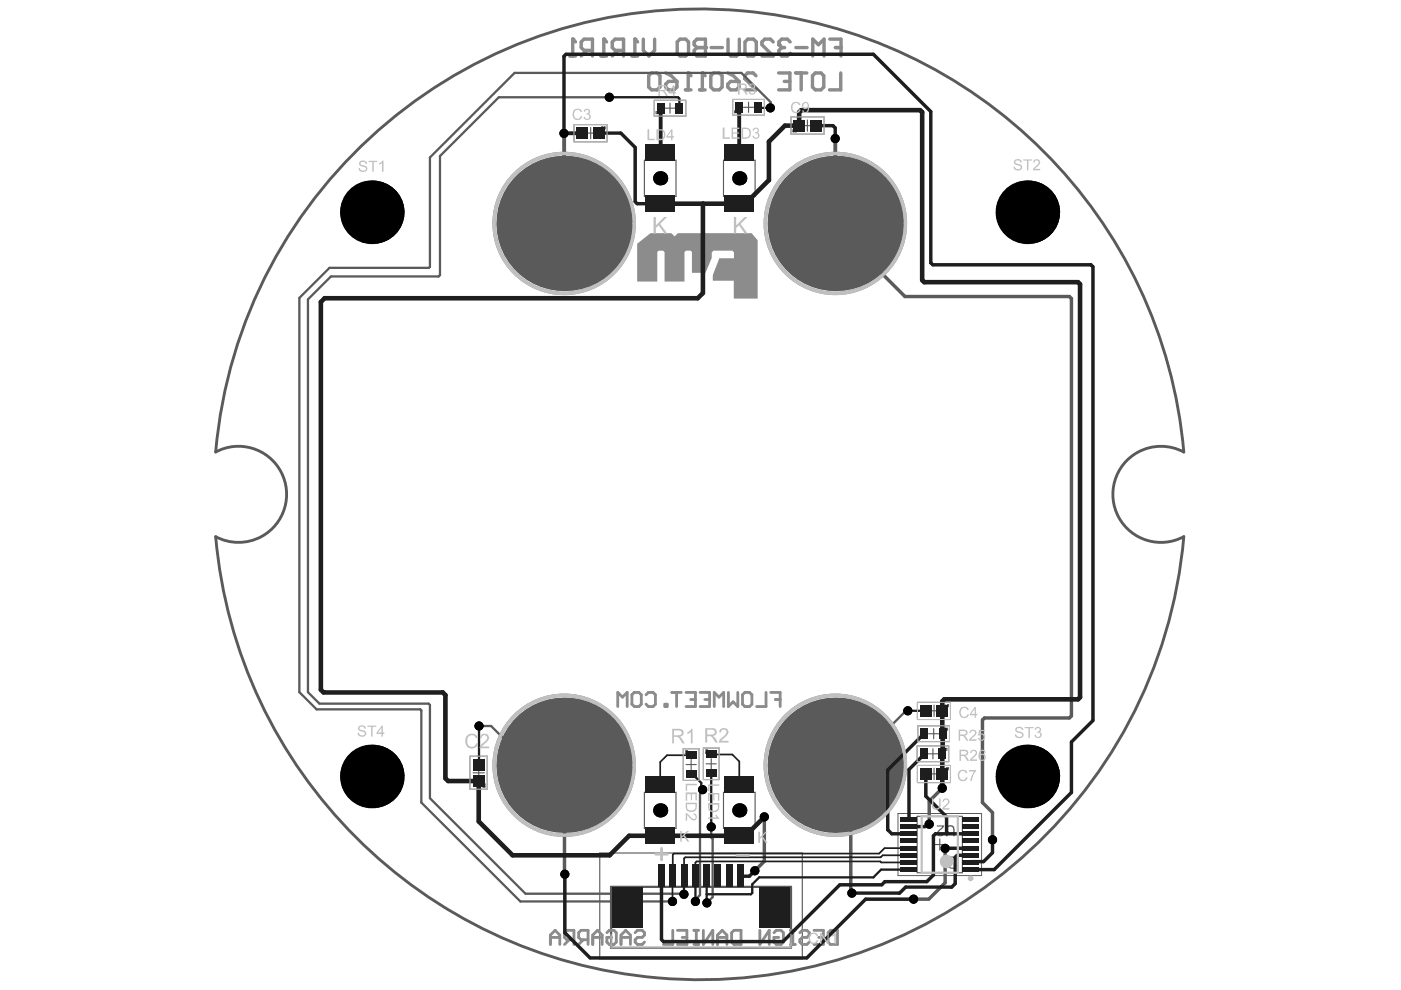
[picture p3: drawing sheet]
<svg xmlns="http://www.w3.org/2000/svg" width="297mm" height="210mm" viewBox="0 0 297 210" stroke-linecap="round" stroke-linejoin="round" font-family="sans-serif">
<path d="M136.6 34h6.7v7.6h-6.7zM153.4 34h6.7v7.6h-6.7zM136.6 168h6.7v7.6h-6.7zM153.4 168h6.7v7.6h-6.7zM198.1 179.1h2.3M199.3 177.9v2.4M127.2 180.9h42.9v22.5h-42.9z" fill="none" stroke="#5a5a5a" stroke-width=".24"/>
<path d="M190.4 172.5h17.7v13.1h-17.7z" fill="none" stroke="#5a5a5a" stroke-width=".21"/>
<path d="M129.6 188h38.1v13h-38.1z" fill="none" stroke="#5a5a5a" stroke-width=".48"/>
<g fill="#5a5a5a">
<path d="M200.8 175.2l.3-.2a.9 .9 0 0 1 1 .1 .9 .9 0 0 1 .3 .9v1.3h-.3v-1.3a.62 .62 0 0 0-.6-.8 .62 .62 0 0 0-.6 .8v1.3h-.3v-1.8z"/>
<path d="M198.6 175h1.6l-.2 .6-.5 .4a.65 .65 0 0 0-.3 1.1 .48 .48 0 0 0 .6-.5l.4 .1a.76 .76 0 0 1-1.2 .6 .76 .76 0 0 1 .1-1.3l.7-.8h-1.2z"/>
</g>
<g fill="none" stroke="#5a5a5a" stroke-width=".24">
<path d="M124 28.2h2.4M125.2 27v2.4M141 22.9h2.1M142.1 21.9v2.1M157.6 22.8h2.2M158.7 21.7v2.1M170 26.6h2.4M171.2 25.4v2.4M196.7 159.8h2.2M196.8 150.7h2.4M196.9 155.6h2.1M197.8 158.7v2.2"/>
<path d="M198 154.5v2.1M198 149.5v2.4M100.3 163.9h2.4M101.5 162.7v2.4M145.5 162.1h2.1M146.5 161v2.2M149.7 162h2.2M150.8 160.9v2.1M194.5 173.1h9.5v11.9h-9.5zM196.8 164.1h2.4M198 162.9v2.4"/>
<circle cx="78.9" cy="45" r="6.7"/>
<circle cx="217.9" cy="45" r="6.7"/>
<circle cx="78.9" cy="164.6" r="6.7"/>
<circle cx="217.9" cy="164.6" r="6.7"/>
<circle cx="201.9" cy="182.9" r="1.2"/>
</g>
<path d="M77.2 30.4a103 103 0 0 1 107.5-21.9 103 103 0 0 1 66.3 87.3 10.2 10.2 0 0 0-15 9 10.2 10.2 0 0 0 15 9 103 103 0 0 1-102.6 93.9 103 103 0 0 1-102.7-93.9 10.2 10.2 0 0 0 15.1-9 10.2 10.2 0 0 0-15.1-9 102.5 102.5 0 0 1 31.5-65.4z" fill="none" stroke="#5a5a5a" stroke-width=".61"/>
<g fill="none" stroke="#5a5a5a" stroke-width=".21">
<path d="M121.7 26.4h7v3.7h-7zM127.5 27.2h.1M127.5 27.2l.1 .2 .2-.1M127.6 27.1l-.1 .1M127.6 27.1h.1M127.8 27l-.2-.1v.2M128 27h.3v.3h-.3M138.7 21.3h6.7v3.3h-6.7zM139.1 24h.2l.1-.2-.3-.1v.5M139.3 24l.1 .2M139.9 23.9h-.3l.2-.2v.5M155.3 21.1h6.8v3.3h-6.8z"/>
<path d="M155.7 23.8h.3l.1-.2-.4-.1v.5M155.9 23.8l.2 .2M156.2 23.6l.3-.1v.2M156.4 23.7h.1M156.5 23.7v.3l-.3-.1M156.5 23.7h.1M167.7 24.8h7v3.6h-7zM168.4 27.6h-.3l.1 .4 .2-.1M168.9 27.7h-.2v-.2l.2 .1v.3h-.3M144.9 158.8h3.3v6.7h-3.3zM145.3 159.2h.5v.2l-.2 .1-.1-.3M145.3 159.6v.2"/>
<path d="M145.3 159.7h.5M145.5 159.3l-.2 .2M145.7 159.6l.1 .1M145.8 159.7h.1M149.1 158.6h3.4v6.7h-3.4zM149.6 159h.5l-.1 .3-.3-.1v-.2M149.7 159.2l-.1 .1M150 159.5v.3l-.4-.3v.3M194.4 158.1h6.8v3.4h-6.8zM194.5 148.9h7v3.7h-7zM194.6 153.9h6.7v3.3h-6.7zM199.5 158.7l.2-.1 .1 .2h-.2z"/>
<path d="M199.8 158.8l-.3 .3M200 154.4h-.4l.1 .3 .3-.1v.2h-.4M200 158.6h.3l-.3 .3v.2l.3-.1M200.1 154.3h.3l-.3 .4 .1 .1 .2-.1M200.4 149.4v.4l.2-.2h-.3M200.4 158.6l.2 .2M200.6 154.3l.2 .2M200.8 158.6v.5l-.4-.1 .1-.2h.3M200.8 149.4h.3v.4h-.3M200.9 154.3v.5l-.3-.1 .1-.2h.2M99.6 160.3h3.7v7h-3.7zM102.4 166.6v.3h.4v-.3"/>
<path d="M102.8 166.1v.4l-.3-.4-.1 .1v.3M194.5 162.3h7v3.6h-7zM200.6 162.7l-.3 .4 .3 .1M200.8 162.8h.3v.3h-.3"/>
</g>
<g fill="#8c8c8c">
<path d="M135.1 51.7l2.8-2.3h4.4l.7 .7 .7-.7h15.7l1.2 1.5v12.4h-5v-3.8h-4.5v-1.2l1.4-3.5h3.1v-1.3l-.3-.4h-4l-.4 .4v1.3l-1.3 3h-2.9v-4.4l-.3-.3h-1l-.3 .3v6.3h-4.2v-6.3l-.3-.3h-1l-.2 .3v6.3h-4.3z"/>
<path d="M113.3 42.5h1.7v3.2a3.3 3.3 0 0 0 2.3 3.6l.9 .2h4.1l-1.3-.9v-1.7l3.6 3.4v.2l-3.6 3.3v-1.7l1.3-.9h-4.1a4.9 4.9 0 0 1-4.9-5.5z"/>
<path d="M172.2 158.4l5.1-4.5 4.9 4.4a1.62 1.62 0 0 1 .7 2.2 1.62 1.62 0 0 1-2.1 .8l-2-1.7v8.5a1.52 1.52 0 0 1-1.6 1.4 1.52 1.52 0 0 1-1.5-1.5v-8.4l-1.5 1.4a1.63 1.63 0 0 1-2.3-.3 1.63 1.63 0 0 1 .3-2.3z"/>
<path d="M118.3 154.4a1.53 1.53 0 0 1 1.6-.4 1.53 1.53 0 0 1 1 1.2v8.6l1.7-1.4a1.6 1.6 0 0 1 2.3 .3 1.6 1.6 0 0 1-.5 2.3l-4.9 4.4-5.2-4.5a1.6 1.6 0 0 1-.3-2.3 1.6 1.6 0 0 1 2.4-.2l1.5 1.4v-8.4z"/>
</g>
<g fill="none" stroke="#8c8c8c" stroke-width=".6">
<path d="M131 149.8v-3l1 1 1-1v3M134 147.3l.5-.5h1l.5 .5v2l-.5 .5h-1l-.5-.5zM137 147.3l.5-.5h1l.5 .5v2l-.5 .5h-1l-.5-.5M141 149.3h.5v.5h-.5zM142.5 146.8h2M143.5 146.8v3M145.4 146.8h2v3h-2M146.4 148.3h1M148.4 146.8h2v3h-2M149.4 148.3h1M151.4 149.8v-3l1 1 1-1v3M154.4 146.8v3l1-1 1 1v-3"/>
<path d="M157.9 146.8h1l.5 .5v2l-.5 .5h-1l-.5-.5v-2zM162.4 146.8v3h-2M163.4 146.8h2v3M164.4 148.3h1M116.7 198.8h2M120.7 199.2l-1 1M121.7 199.2h-1.5l-.5-.4v-1l.5-.5h1.5v2.9M123.7 199.2l-1 1M124.7 199.2h-1.5l-.5-.4v-1l.5-.5h1.5v2.9M125.7 198.8h2M128.7 197.8l.5-.5h1l.5 .5v1.9l-.5 .5h-1l-.5-.5v-.9h1M131.7 198.8h2"/>
<path d="M134.7 197.8l.5-.5h1l.5 .5v.5l-.5 .5h-1l-.5 .4v.5l.5 .5h1l.5-.5M142.6 197.3v2.9h-2M143.6 197.3h2v2.9h-2M144.6 198.8h1M147.1 197.3h1M147.6 197.3v2.9M149.1 197.3v2.9l2-2.9v2.9M152.1 198.8h2M155.1 197.8l.5-.5h1.5v2.9h-1.5l-.5-.5zM161.1 197.3v2.9l2-2.9v2.9M164.1 197.8l.5-.5h1l.5 .5v1.9l-.5 .5h-1l-.5-.5v-.9h1M167.6 197.3h1"/>
<path d="M168.1 197.3v2.9M169.6 197.8l.5-.5h1l.5 .5v.5l-.5 .5h-1l-.5 .4v.5l.5 .5h1l.5-.5M172.6 197.3h2v2.9h-2M173.6 198.8h1M175.6 197.8l.5-.5h1.5v2.9h-1.5l-.5-.5zM116.7 200.2v-1.9l1-1 1 1v1.9M125.7 200.2v-1.9l1-1 1 1v1.9M131.7 200.2v-1.9l1-1 1 1v1.9M147.1 200.2h1M152.1 200.2v-1.9l1-1 1 1v1.9M167.6 200.2h1"/>
</g>
<path d="M167.5 8.9l-.6-.6h-1.2l-.6 .6v.6M168.7 10.1h2.4M172.3 11.9v-3.6l1.2 1.2 1.2-1.2v3.6M175.9 8.3h2.4v3.6M177.1 10.1h1.2" fill="none" stroke="#8c8c8c" stroke-width=".72"/>
<circle cx="165.1" cy="9.5" r=".36" fill="#8c8c8c"/>
<path d="M149.6 8.3v3.6h-1.8l-.6-.6v-.6l.6-.6h1.8M150.8 10.1h2.4M154.4 8.3v3l.6 .6h1.2l.6-.6v-3M158 8.9l.6-.6h1.1l.6 .6v2.4l-.6 .6h-1.1l-.6-.6zM163.9 8.9l-.6-.6h-1.2l-.6 .6v.6l2.4 2.4h-2.4M165.1 9.5l.6 .6M165.7 10.1h.6M165.7 10.1l-.6 .6v.6l.6 .6h1.2l.6-.6" fill="none" stroke="#8c8c8c" stroke-width=".72"/>
<circle cx="149.6" cy="10.1" r=".36" fill="#8c8c8c"/>
<path d="M134 11.9h1.2M134.6 8.3v3.6M136.4 8.3v2.4l1.2 1.2 1.2-1.2v-2.4M143.6 8.9l.6-.6h1.2l.6 .6v2.4l-.6 .6h-1.2l-.6-.6zM149.6 8.3h-1.8l-.6 .6v.6l.6 .6h1.8" fill="none" stroke="#8c8c8c" stroke-width=".72"/>
<circle cx="134.6" cy="8.3" r=".36" fill="#8c8c8c"/>
<path d="M127.4 11.9h1.2M128 8.3v3.6M131 10.7l-1.2 1.2M132.2 10.7h-1.8l-.6-.6v-1.2l.6-.6h1.8v3.6M134.6 8.3l.6 .6" fill="none" stroke="#8c8c8c" stroke-width=".72"/>
<circle cx="128" cy="8.3" r=".36" fill="#8c8c8c"/>
<path d="M120.8 11.9h1.2M121.4 8.3v3.6M124.4 10.7l-1.2 1.2M125.6 10.7h-1.8l-.6-.6v-1.2l.6-.6h1.8v3.6M128 8.3l.6 .6" fill="none" stroke="#8c8c8c" stroke-width=".72"/>
<circle cx="121.4" cy="8.3" r=".36" fill="#8c8c8c"/>
<g fill="none" stroke="#8c8c8c" stroke-width=".72">
<path d="M121.4 8.3l.6 .6M148.3 19.1h1.2M148.9 15.5v3.6M150.7 16.1l.6-.6h1.2l.6 .6v2.4l-.6 .6h-1.2l-.6-.6zM154.3 17.9l.6-.6h1.8v1.2l-.6 .6h-1.2l-.6-.6zM154.3 15.5l1.2 .6 1.2 1.2M160.3 16.1l-.6-.6h-1.2l-.6 .6v.6l2.4 2.4h-2.4M165.1 15.5h2.4v3.6h-2.4M166.3 17.3h1.2M168.7 15.5h2.4M169.9 15.5v3.6M172.3 16.1l.6-.6h1.2l.6 .6v2.4l-.6 .6h-1.2l-.6-.6z"/>
<path d="M178.3 15.5v3.6h-2.4"/>
</g>
<circle cx="148.9" cy="15.5" r=".36" fill="#8c8c8c"/>
<path d="M145.3 19.1h1.2M145.9 15.5v3.6M148.9 15.5l.6 .6" fill="none" stroke="#8c8c8c" stroke-width=".72"/>
<circle cx="145.9" cy="15.5" r=".36" fill="#8c8c8c"/>
<path d="M137.5 16.1l.6-.6h1.2l.6 .6v2.4l-.6 .6h-1.2l-.6-.6zM141.1 15.5l1.2 .6 1.2 1.2M141.1 17.9l.6-.6h1.8v1.2l-.6 .6h-1.2l-.6-.6zM145.9 15.5l.6 .6" fill="none" stroke="#8c8c8c" stroke-width=".72"/>
<g fill="#8c8c8c">
<path d="M180 45.1h3.3v4.6h-3.4v-.5h2.8v-1.6h-2.6v-.6h2.6v-1.3h-2.7z"/>
<path d="M176.1 45.5a1.89 1.89 0 0 1 2.9 .5 1.47 1.47 0 0 1-1.6 1.6l-.5 .1a.74 .74 0 0 0-.7 .5 .74 .74 0 0 0 .2 .8 1.44 1.44 0 0 0 2.3-.8h.5a1.87 1.87 0 0 1-2.8 1.4 1.29 1.29 0 0 1-.8-1.5 1.29 1.29 0 0 1 1.4-1l.3-.1a.88 .88 0 0 0 1.1-.9v-.2a1.42 1.42 0 0 0-2 .2l-.1 .3h-.6z"/>
<path d="M171.2 45.7h.1a2.18 2.18 0 0 1 2.7-.3 2.18 2.18 0 0 1 .8 2.6l-.1 .4a2.04 2.04 0 0 1-2 1.4 2.04 2.04 0 0 1-1.9-1.5l.7-.2a1.43 1.43 0 0 0 1.7 1.1 1.43 1.43 0 0 0 1.1-1.7 1.61 1.61 0 0 0-2-1.9l-.3 .2-.5 .7-.6-.1z"/>
</g>
<g fill="none" stroke="#8c8c8c" stroke-width=".72">
<circle cx="119.6" cy="47.4" r="14.8"/>
<circle cx="177.1" cy="47.4" r="14.8"/>
<circle cx="119.6" cy="162.2" r="14.8"/>
<circle cx="177.1" cy="162.2" r="14.8"/>
</g>
<path d="M177.1 47.4v.7l14.8 14.8h34.8l.5 .4v88.5l-.5 .4h-18l-.4 .5v17.5l2.1 2.1v5.8M119.6 162.2l.2 23.2M162.1 173.2v9.4l-2.1 2M178.7 163.8l1.7 1.7v23.6l.2 .3M199.8 167.1l-2.8 2.8v4.8M200.4 179.9v7.3l-3.5 3.4h-3.2" fill="none" stroke="#5a5a5a" stroke-width=".73"/>
<path d="M129.2 20.6h-23.4l-12.5 12.5v25.2l-.3 .3h-22.8l-4.9 4.9v83.3l2.4 2.4h23.2l.3 .3v19.7l20.2 20.3h33.5l.1 .1M163.3 22.9l.1-1.2-6.2-6.2h-48.1l-17.9 17.9v23.2l-.3 .2h-21l-6.4 6.4v83.6l3.6 3.6h22l.2 .2v19.6l21 20.9h32.3M101.6 153.9h2.5l8.3 8.3h7.2M192.5 150.7h-.4l-13.1 13.1h-.3M149 167.4v.4l-.6 .6v21.4l-1 .9v.4M150.8 175.3v2.3l.3 .3v12.3l-1.2 1.2" fill="none" stroke="#5a5a5a" stroke-width=".49"/>
<path d="M119.6 28.3v19.1M177.1 29.4h.1M177.1 29.4v18" fill="none" stroke="#5a5a5a" stroke-width=".82"/>
<g fill="#000">
<circle cx="119.6" cy="28.3" r=".97"/>
<circle cx="129.2" cy="20.6" r=".97"/>
<circle cx="140" cy="37.8" r="1.5"/>
<circle cx="156.7" cy="37.8" r="1.5"/>
<circle cx="163.3" cy="22.9" r=".97"/>
<circle cx="177.1" cy="29.4" r=".97"/>
<circle cx="78.9" cy="45" r="6.7"/>
<circle cx="217.9" cy="45" r="6.7"/>
<circle cx="101.6" cy="153.9" r=".97"/>
<circle cx="192.5" cy="150.7" r=".97"/>
<circle cx="78.9" cy="164.6" r="6.7"/>
<circle cx="140" cy="171.8" r="1.5"/>
<circle cx="149" cy="167.4" r=".97"/>
<circle cx="150.8" cy="175.3" r=".97"/>
<circle cx="156.7" cy="171.8" r="1.5"/>
<circle cx="162.1" cy="173.2" r=".97"/>
<circle cx="197" cy="174.7" r=".97"/>
<circle cx="199.8" cy="167.1" r=".97"/>
<circle cx="200.4" cy="179.9" r=".97"/>
<circle cx="210.4" cy="178.1" r=".97"/>
<circle cx="217.9" cy="164.6" r="6.7"/>
<circle cx="119.8" cy="185.4" r=".97"/>
<circle cx="142.6" cy="191.1" r=".97"/>
<circle cx="145" cy="189.6" r=".97"/>
<circle cx="147.4" cy="191.1" r=".97"/>
<circle cx="149.9" cy="191.4" r=".97"/>
<circle cx="160" cy="184.6" r=".97"/>
<circle cx="180.6" cy="189.4" r=".97"/>
<circle cx="193.7" cy="190.6" r=".97"/>
</g>
<g fill="#5a5a5a">
<circle cx="119.6" cy="162.2" r="14.4"/>
<circle cx="177.1" cy="162.2" r="14.4"/>
<circle cx="177.1" cy="47.4" r="14.4"/>
<circle cx="119.6" cy="47.4" r="14.4"/>
</g>
<path d="M197.3 23.7l-12.1-12.2h-65.2l-.4 .4v16.4M227.2 157.3v10.7l-16.4 16.4h-5M205.4 176.8h-7.1l-.4 .4v8.3l-1.4 1.4h-8.9l-.7 .7h-8.8l-12.1 12M205.8 181.3h-2.9l-.4 .5v5.6l-.7 .7h-9.8l-1.3 1.3h-10.1" fill="none" stroke="#1e1e1e" stroke-width=".73"/>
<path d="M160.7 22.4l.4 .5h2.2M150.8 163.9v11.4M186.8 184.4l-1.6 1.6h-24.2l-1.5 1.5" fill="none" stroke="#1e1e1e" stroke-width=".49"/>
<path d="M199.8 159.8v7.3M140 177.2h18.1" fill="none" stroke="#1e1e1e" stroke-width=".97"/>
<circle cx="140" cy="177.2" r=".49" fill="#1e1e1e"/>
<path d="M129.2 20.6h14.6M146.5 164.1h.3l1.9 1.9v1.1l.3 .3" fill="none" stroke="#1e1e1e" stroke-width=".49"/>
<path d="M169.4 26.6v-2.8l.5-.4h25.2l.4 .4v35.6l.4 .4h32.7l.4 .5v87.5l-.4 .5h-28.4l-.4 .4v6.7M162.1 173.2h.1M162.1 173.2l-4 4" fill="none" stroke="#1e1e1e" stroke-width=".97"/>
<path d="M187.5 179.8l-1.1 1.2h-43.5l-.3 .2v4.4M147.7 182.6h38.9l.3 .3M187.1 181.3l-.4 .5h-41.4l-.3 .2v3.6" fill="none" stroke="#1e1e1e" stroke-width=".36"/>
<path d="M127 28.2h4.6l3.1 3.1v11.5l.4 .4h4.9M172.9 26.6h3.7l.5 .5v2.3M197.3 23.7v32l.5 .4h33.5l.4 .5v96.2l-4.5 4.5M196.3 164.1v4.7l4.4 4.4v3.4M205.7 179.9h-5.3M205.8 179.8l-.1 .1" fill="none" stroke="#1e1e1e" stroke-width=".73"/>
<circle cx="200.7" cy="176.6" r=".36" fill="#1e1e1e"/>
<path d="M195.7 155.6v.2l-7.5 7.4v12.7l.9 .9h3.6M195.8 159.8v.3l-3.1 3.1v10.5M197 174.7h-.3l-.5 .6h-3.5M210.4 178.1v2.7l-1.9 1.9h-2.5l-.2 .2M119.8 185.4v12.4l5.3 5.3h46l12.4-12.5h10.2M140.2 185.6v13.6l.5 .4h25.3M160 184.6l-1.1 1.2h-1.8l-.1-.2" fill="none" stroke="#1e1e1e" stroke-width=".73"/>
<path d="M150.8 160h4.5l1.4 1.5v4.9M146.5 160.1h-5.1l-1.4 1.5v4.8M187.5 179.8h5.2M142.6 185.6v5.5M147.7 182.6l-.3 .3v2.7M186.9 182.9h5.8M187.1 181.3h5.6" fill="none" stroke="#1e1e1e" stroke-width=".36"/>
<path d="M143.8 20.6l.2 .3v2M101.6 153.9l-.1 8.2M192.5 150.7h3.8M145 185.6v4M147.4 185.6v5.5M149.8 185.6l.1 5.8M159.5 187.5v1.8l-.3 .3h-9.4M186.8 184.4h5.9" fill="none" stroke="#1e1e1e" stroke-width=".49"/>
<path d="M169.4 26.6h-3l-3.4 3.4v8.2l-4.9 5h-18.1M149 43.2v18.9l-1.1 1.1h-79.1l-.8 .8v82.2l.6 .6h25.3l.5 .6v17.6l.6 .6h6.5v8.6l7.2 7.1h20.6l4.1-4.1h6.6M159.3 42h.1M199.8 155.4l.1 .2-.1 4.2" fill="none" stroke="#1e1e1e" stroke-width=".97"/>
<path d="M123.5 28.2l-3.9 .1M140.1 22.9l-.1 9.5M156.7 22.8v9.6" fill="none" stroke="#1e1e1e" stroke-width=".82"/>
<g fill="#000">
<circle cx="119.6" cy="28.3" r=".97"/>
<circle cx="129.2" cy="20.6" r=".97"/>
<circle cx="140" cy="37.8" r="1.5"/>
<circle cx="156.7" cy="37.8" r="1.5"/>
<circle cx="163.3" cy="22.9" r=".97"/>
<circle cx="177.1" cy="29.4" r=".97"/>
<circle cx="78.9" cy="45" r="6.7"/>
<circle cx="217.9" cy="45" r="6.7"/>
<circle cx="101.6" cy="153.9" r=".97"/>
<circle cx="192.5" cy="150.7" r=".97"/>
<circle cx="78.9" cy="164.6" r="6.7"/>
<circle cx="140" cy="171.8" r="1.5"/>
<circle cx="149" cy="167.4" r=".97"/>
<circle cx="150.8" cy="175.3" r=".97"/>
<circle cx="156.7" cy="171.8" r="1.5"/>
<circle cx="162.1" cy="173.2" r=".97"/>
<circle cx="197" cy="174.7" r=".97"/>
<circle cx="199.8" cy="167.1" r=".97"/>
<circle cx="200.4" cy="179.9" r=".97"/>
<circle cx="210.4" cy="178.1" r=".97"/>
<circle cx="217.9" cy="164.6" r="6.7"/>
<circle cx="119.8" cy="185.4" r=".97"/>
<circle cx="142.6" cy="191.1" r=".97"/>
<circle cx="145" cy="189.6" r=".97"/>
<circle cx="147.4" cy="191.1" r=".97"/>
<circle cx="149.9" cy="191.4" r=".97"/>
<circle cx="160" cy="184.6" r=".97"/>
<circle cx="180.6" cy="189.4" r=".97"/>
<circle cx="193.7" cy="190.6" r=".97"/>
</g>
<g fill="#1e1e1e">
<path d="M191 173.3h3.5v.9h-3.5z" fill-rule="evenodd"/>
<path d="M191 174.8h3.5v.9h-3.5z" fill-rule="evenodd"/>
<path d="M191 176.3h3.5v1h-3.5z" fill-rule="evenodd"/>
<path d="M191 177.8h3.5v1h-3.5z" fill-rule="evenodd"/>
<path d="M191 179.3h3.5v1h-3.5z" fill-rule="evenodd"/>
<path d="M191 180.9h3.5v.9h-3.5z" fill-rule="evenodd"/>
<path d="M191 182.4h3.5v.9h-3.5z" fill-rule="evenodd"/>
<path d="M191 183.9h3.5v1h-3.5z" fill-rule="evenodd"/>
<path d="M204 173.3h3.5v.9h-3.5z" fill-rule="evenodd"/>
<path d="M204 174.8h3.5v.9h-3.5z" fill-rule="evenodd"/>
<path d="M204 176.3h3.5v1h-3.5z" fill-rule="evenodd"/>
<path d="M204 177.8h3.5v1h-3.5z" fill-rule="evenodd"/>
<path d="M204 179.3h3.5v1h-3.5z" fill-rule="evenodd"/>
<path d="M204 180.9h3.5v.9h-3.5z" fill-rule="evenodd"/>
<path d="M204 182.4h3.5v.9h-3.5z" fill-rule="evenodd"/>
<path d="M204 183.9h3.5v1h-3.5z" fill-rule="evenodd"/>
<path d="M139.5 183.2h1.5v4.8h-1.5z" fill-rule="evenodd"/>
<path d="M141.9 183.2h1.5v4.8h-1.5z" fill-rule="evenodd"/>
<path d="M144.3 183.2h1.5v4.8h-1.5z" fill-rule="evenodd"/>
<path d="M146.7 183.2h1.5v4.8h-1.5z" fill-rule="evenodd"/>
<path d="M149.1 183.2h1.5v4.8h-1.5z" fill-rule="evenodd"/>
<path d="M151.5 183.2h1.5v4.8h-1.5z" fill-rule="evenodd"/>
<path d="M153.9 183.2h1.5v4.8h-1.5z" fill-rule="evenodd"/>
<path d="M156.3 183.2h1.4v4.8h-1.4z" fill-rule="evenodd"/>
<path d="M129.9 188h6.4v8.7h-6.4z" fill-rule="evenodd"/>
<path d="M161 188h6.4v8.7h-6.4z" fill-rule="evenodd"/>
<path d="M198.6 162.9h2.4v2.4h-2.4z" fill-rule="evenodd"/>
<path d="M195.1 162.9h2.4v2.4h-2.4z" fill-rule="evenodd"/>
<path d="M136.9 175.4h6.2v3.6h-6.2z" fill-rule="evenodd"/>
<path d="M136.9 164.6h6.2v3.6h-6.2z" fill-rule="evenodd"/>
<path d="M145.5 159.3h2.1v1.7h-2.1z" fill-rule="evenodd"/>
<path d="M145.5 163.2h2.1v1.7h-2.1z" fill-rule="evenodd"/>
<path d="M149.7 159.1h2.2v1.7h-2.2z" fill-rule="evenodd"/>
<path d="M149.7 163.1h2.2v1.7h-2.2z" fill-rule="evenodd"/>
<path d="M153.6 175.4h6.3v3.6h-6.3z" fill-rule="evenodd"/>
<path d="M153.6 164.6h6.3v3.6h-6.3z" fill-rule="evenodd"/>
<path d="M153.6 41.4h6.3v3.6h-6.3z" fill-rule="evenodd"/>
<path d="M153.6 30.6h6.3v3.6h-6.3z" fill-rule="evenodd"/>
<path d="M136.9 41.4h6.2v3.6h-6.2z" fill-rule="evenodd"/>
<path d="M136.9 30.6h6.2v3.6h-6.2z" fill-rule="evenodd"/>
<path d="M139.2 21.9h1.7v2.1h-1.7z" fill-rule="evenodd"/>
<path d="M143.2 21.9h1.7v2.1h-1.7z" fill-rule="evenodd"/>
<path d="M155.9 21.7h1.7v2.1h-1.7z" fill-rule="evenodd"/>
<path d="M159.8 21.7h1.7v2.1h-1.7z" fill-rule="evenodd"/>
<path d="M198.9 158.7h1.7v2.2h-1.7z" fill-rule="evenodd"/>
<path d="M195 158.7h1.7v2.2h-1.7z" fill-rule="evenodd"/>
<path d="M100.3 164.4h2.4v2.4h-2.4z" fill-rule="evenodd"/>
<path d="M100.3 160.9h2.4v2.4h-2.4z" fill-rule="evenodd"/>
<path d="M195.1 154.5h1.7v2.1h-1.7z" fill-rule="evenodd"/>
<path d="M199.1 154.5h1.7v2.1h-1.7z" fill-rule="evenodd"/>
<path d="M171.7 25.4h2.4v2.4h-2.4z" fill-rule="evenodd"/>
<path d="M168.2 25.4h2.4v2.4h-2.4z" fill-rule="evenodd"/>
<path d="M195.1 149.5h2.4v2.4h-2.4z" fill-rule="evenodd"/>
<path d="M198.6 149.5h2.4v2.4h-2.4z" fill-rule="evenodd"/>
<path d="M122.3 27h2.4v2.4h-2.4z" fill-rule="evenodd"/>
<path d="M125.8 27h2.4v2.4h-2.4z" fill-rule="evenodd"/>
</g>
<path d="M195.4 173.1h7.7v11.9h-7.7z" fill="none" stroke="#c0c0c0" stroke-width=".48"/>
<path d="M129.6 198.1v2.9h38.1v-2.9" fill="none" stroke="#c0c0c0" stroke-width=".24"/>
<path d="M121.7 26.4h7v3.7h-7zM138.7 21.3h6.7v3.3h-6.7zM155.3 21.1h6.8v3.3h-6.8zM167.7 24.8h7v3.6h-7zM144.9 158.8h3.3v6.7h-3.3zM149.1 158.6h3.4v6.7h-3.4zM194.4 158.1h6.8v3.4h-6.8zM194.5 148.9h7v3.7h-7zM194.6 153.9h6.7v3.3h-6.7zM99.6 160.3h3.7v7h-3.7zM194.5 162.3h7v3.6h-7z" fill="none" stroke="#c0c0c0" stroke-width=".21"/>
<path d="M140.3 179.9v2.4M139 181.1h2.5M156.3 181.3h2.4" fill="none" stroke="#c0c0c0" stroke-width=".61"/>
<g fill="#c0c0c0">
<path d="M144.2 176.2h.3v1.1l1.2-1.1h.4l-1 .9 1.1 1.4h-.5l-.8-1.2-.4 .4v.8h-.3z"/>
<path d="M160.8 176.3h.3v1.2l1.2-1.2h.4l-1 1 1 1.4h-.4l-.8-1.2-.4 .4v.8h-.3z"/>
<path d="M138.6 46h.5v1.8l1.7-1.8h.6l-1.4 1.5 1.5 2h-.6l-1.2-1.7-.6 .5v1.2h-.5z"/>
<path d="M155.6 46h.5v1.8l1.8-1.8h.6l-1.5 1.5 1.5 2h-.6l-1.2-1.7-.6 .5v1.2h-.5z"/>
<path d="M159 17.8a.67 .67 0 0 1 .8-.1 .67 .67 0 0 1 .3 .8l-.3 .3a.7 .7 0 0 1 .3 1 .7 .7 0 0 1-1 .2l-.2-.1-.2-.4 .3-.1a.46 .46 0 0 0 .5 .5 .46 .46 0 0 0 .4-.6 .46 .46 0 0 0-.6-.3v-.3a.39 .39 0 0 0 .5-.3 .39 .39 0 0 0-.3-.5 .39 .39 0 0 0-.4 .4h-.3z"/>
<path d="M153.2 27.1h.4v2h1.2v.3h-1.6z"/>
<path d="M155.1 27.1h1.7v.3h-1.4v.7h1.3v.2h-1.3v.8h1.4v.3h-1.7z"/>
<path d="M159.8 27.2a.63 .63 0 0 1 .9 0 .63 .63 0 0 1-.1 .9 .7 .7 0 0 1 .3 1 .7 .7 0 0 1-1 .3l-.2-.2-.2-.4h.3a.47 .47 0 0 0 .6 .4 .47 .47 0 0 0 .3-.6 .47 .47 0 0 0-.7-.3l.1-.3a.4 .4 0 0 0 .5-.3 .4 .4 0 0 0-.4-.5 .4 .4 0 0 0-.4 .5h-.2z"/>
<path d="M215 34.1l.1-.1a.88 .88 0 0 1 .9-.3 .88 .88 0 0 1 .6 .7l-.3 .1a.52 .52 0 0 0-.5-.5 .52 .52 0 0 0-.5 .5l.7 .3a.71 .71 0 0 1 .7 .8 .71 .71 0 0 1-1 .5 .73 .73 0 0 1-.8-.7l.3-.1a.64 .64 0 0 0 .5 .6 .64 .64 0 0 0 .7-.4l-.1-.3-1-.3a.6 .6 0 0 1-.3-.8z"/>
<path d="M216.9 33.8h1.9v.2h-.8v2.1h-.3v-2.1h-.8z"/>
<path d="M219.2 34l.1-.1a.76 .76 0 0 1 1.2 .3 .76 .76 0 0 1-.5 1.1l-.6 .5h1.1v.3h-1.5l.2-.5 .8-.7a.46 .46 0 0 0 0-.8 .46 .46 0 0 0-.7 .4l-.3-.1z"/>
<path d="M215.4 154.3a.95 .95 0 0 1 1.5 .5h-.3a.55 .55 0 0 0-.5-.5 .55 .55 0 0 0-.6 .5l.7 .3a.71 .71 0 0 1 .8 .9 .71 .71 0 0 1-1 .5 .66 .66 0 0 1-.8-.8h.2a.65 .65 0 0 0 .6 .5 .65 .65 0 0 0 .7-.5l-.1-.1-.5-.2a.74 .74 0 0 1-.7-.3 .74 .74 0 0 1 0-.8z"/>
<path d="M217.3 154.2h1.8v.2h-.8v2.1h-.3v-2.1h-.7z"/>
<path d="M219.5 154.3a.63 .63 0 0 1 .9-.1 .63 .63 0 0 1 0 1 .72 .72 0 0 1 .2 1.1 .72 .72 0 0 1-1.2-.1l-.1-.3 .3-.1a.47 .47 0 0 0 .6 .4 .47 .47 0 0 0 .3-.6 .47 .47 0 0 0-.6-.2v-.3a.41 .41 0 0 0 .5-.3 .41 .41 0 0 0-.3-.5l-.3 .1-.2 .4-.2-.1z"/>
<path d="M75.9 154.2l.1-.1a.91 .91 0 0 1 .9-.3 .91 .91 0 0 1 .7 .7h-.3a.55 .55 0 0 0-.6-.5 .55 .55 0 0 0-.5 .5l.7 .3a.72 .72 0 0 1 .7 .9 .72 .72 0 0 1-1 .5l-.4-.1-.3-.3-.1-.4h.3a.61 .61 0 0 0 .6 .5 .61 .61 0 0 0 .6-.5l-.6-.3a.69 .69 0 0 1-.8-.9z"/>
<path d="M77.9 153.9h1.9v.2h-.8v2.1h-.3v-2.1h-.8z"/>
<path d="M76.2 34.3l.4-.2a.92 .92 0 0 1 1.2 .6l-.3 .1a.55 .55 0 0 0-.5-.5 .55 .55 0 0 0-.6 .5l.7 .3a.72 .72 0 0 1 .7 .9 .72 .72 0 0 1-1.1 .4 .72 .72 0 0 1-.7-.7l.3-.1a.65 .65 0 0 0 .7 .6 .65 .65 0 0 0 .6-.6l-.7-.3a.7 .7 0 0 1-.7-1z"/>
<path d="M78.1 34.1h1.9v.2h-.8v2.1h-.3v-2.1h-.8z"/>
<path d="M80.4 34.6l.4-.2 .3-.4h.2v2.4h-.3v-1.8l-.6 .4z"/>
<path d="M152.7 154.6l.2-.1a.99 .99 0 0 1 1.4 .3 .99 .99 0 0 1-.5 1.4l-.9 .9h1.5v.3h-2v-.1a2.28 2.28 0 0 1 1.2-1.3l.1-.1a.62 .62 0 0 0 .3-1 .62 .62 0 0 0-1.1 0v.4l-.4-.1z"/>
<path d="M145.7 155.2l.6-.3 .3-.4h.2v3.1h-.3v-2.4l-.8 .5z"/>
<path d="M171.6 198.2a1.03 1.03 0 0 1 1-.5 1.03 1.03 0 0 1 .8 .7l-.3 .1a.76 .76 0 0 0-1-.4 .76 .76 0 0 0-.3 1.1 .71 .71 0 0 0 .6 .7 .71 .71 0 0 0 .8-.6l.3 .1a1.09 1.09 0 0 1-1.5 .6 1.09 1.09 0 0 1-.5-1.5z"/>
<path d="M173.9 197.8h.3l1.2 1.8v-1.8h.3v2.3h-.3l-1.2-1.8v1.8h-.3z"/>
<path d="M176.4 198.3l.4-.2 .2-.4h.2v2.4h-.3v-1.8l-.5 .3z"/>
<path d="M137.3 27.4h.4v2h1.1v.3h-1.5z"/>
<path d="M167.8 22.1l.1-.1a1.03 1.03 0 0 1 1-.4 1.03 1.03 0 0 1 .8 .6h-.3a.8 .8 0 0 0-1.1-.2 .8 .8 0 0 0-.3 1 .75 .75 0 0 0 .7 .7 .75 .75 0 0 0 .8-.5h.3l-.1 .3-.3 .3-.5 .2a1.13 1.13 0 0 1-1.1-.5 1.13 1.13 0 0 1 0-1.3z"/>
<path d="M205.8 159.3a.74 .74 0 0 1 1.2-.1 .74 .74 0 0 1-.3 1.2l-.6 .6h1v.3h-1.5l.1-.4 .7-.6a.7 .7 0 0 0 .4-1 .46 .46 0 0 0-.5-.1 .46 .46 0 0 0-.3 .5l-.3-.1z"/>
<path d="M205.6 155l.1-.1a.75 .75 0 0 1 1.2 0 .75 .75 0 0 1-.4 1.2l-.6 .7h1.1v.3h-1.6l.2-.5 .7-.6a.7 .7 0 0 0 .2-1h-.5l-.2 .4h-.3z"/>
<path d="M207.6 154.8h1.2v.2h-1l-.1 .7a.78 .78 0 0 1 1.1 .3 .78 .78 0 0 1-.5 1.1 .78 .78 0 0 1-1-.6l.3-.1a.5 .5 0 0 0 .8 .3 .5 .5 0 0 0 0-.8 .42 .42 0 0 0-.7 .1h-.3z"/>
<path d="M203.3 163.6a1.03 1.03 0 0 1 .9-.4 1.03 1.03 0 0 1 .9 .7h-.3a.75 .75 0 0 0-1-.4 .75 .75 0 0 0-.4 1 .75 .75 0 0 0 .6 .8 .75 .75 0 0 0 .8-.5l.3 .1a1.09 1.09 0 0 1-1.4 .6 1.09 1.09 0 0 1-.6-1.5z"/>
<path d="M205.4 163.3h1.6v.2l-.8 1.1-.1 1h-.4l.2-.8 .7-1.2h-1.2z"/>
<path d="M203.6 150.3l.1-.2a1.03 1.03 0 0 1 1.7 .4l-.3 .1a.75 .75 0 0 0-1-.4 .75 .75 0 0 0-.4 .9 .85 .85 0 0 0 .6 .9 .65 .65 0 0 0 .8-.6l.3 .1a1.08 1.08 0 0 1-1.4 .7 1.08 1.08 0 0 1-.6-1.5z"/>
<path d="M121.5 23.5h.1a1.03 1.03 0 0 1 1-.5 1.03 1.03 0 0 1 .8 .7h-.3a.78 .78 0 0 0-1-.3 .78 .78 0 0 0-.4 1 .74 .74 0 0 0 .6 .8 .74 .74 0 0 0 .9-.6l.3 .1-.1 .3-.3 .3-.5 .1a1.08 1.08 0 0 1-1.1-.4 1.08 1.08 0 0 1 0-1.2z"/>
<path d="M123.9 23.3a.63 .63 0 0 1 .9-.1 .63 .63 0 0 1 0 .9 .7 .7 0 0 1 .2 1.1 .7 .7 0 0 1-1 0l-.3-.4 .3-.1a.47 .47 0 0 0 .6 .5 .47 .47 0 0 0 .3-.6 .47 .47 0 0 0-.6-.3v-.2a.4 .4 0 0 0 .5-.5 .4 .4 0 0 0-.6-.3l-.2 .4-.2-.1z"/>
<path d="M98.9 156a1.39 1.39 0 0 1 2.4 .4l-.4 .1a.97 .97 0 0 0-1.2-.5 .97 .97 0 0 0-.6 1.2 .96 .96 0 0 0 .7 1.1 .96 .96 0 0 0 1.2-.7l.4 .1a1.43 1.43 0 0 1-1.9 .9 1.43 1.43 0 0 1-.8-1.9z"/>
<path d="M102 155.8h.1a.97 .97 0 0 1 1.4 .2 .97 .97 0 0 1-.4 1.4l-.9 .9h1.5v.4h-2.1a2.91 2.91 0 0 1 1.3-1.6 .6 .6 0 0 0 .2-1.1 .6 .6 0 0 0-1 .4v.1h-.4z"/>
<path d="M145.4 166.2h2.4v.3h-2.1v1.1h-.3z"/>
<path d="M145.4 168h2.4v1.7h-.3v-1.3h-.8v1.3h-.2v-1.3h-.8v1.4h-.3z"/>
<path d="M145.4 172.4l.5 .2 .6 .7a.5 .5 0 0 0 .6 .4 .5 .5 0 0 0 .4-.6l-.2-.3h-.3l.1-.3a.75 .75 0 0 1 .6 1.1 .75 .75 0 0 1-1.3-.1l-.7-.7v1.2h-.3z"/>
<path d="M150.1 166.3h2.4v.3h-2.1v1.2h-.3z"/>
<path d="M150.1 168.1h2.4v1.7h-.3v-1.4h-.7v1.3h-.3v-1.3h-.8v1.4h-.3z"/>
<path d="M150.1 173.3h1.9l-.4-.5h.3l.6 .6v.2h-2.4z"/>
<path d="M197.6 169.3h.3v1.4a.62 .62 0 0 0 .6 .7 .62 .62 0 0 0 .6-.7v-1.4h.3v1.4a.92 .92 0 0 1-.9 1 .92 .92 0 0 1-.9-1z"/>
<path d="M200 169.5l.3-.1a.73 .73 0 0 1 1 .3 .73 .73 0 0 1-.4 1l-.7 .7h1.1v.3h-1.5l.2-.6 .5-.4a.69 .69 0 0 0 .3-1.1 .49 .49 0 0 0-.7 .4h-.3z"/>
<path d="M156.8 18v.7h.7a.39 .39 0 0 0 .5-.3 .39 .39 0 0 0-.4-.4zM156.5 17.7h1.1a.65 .65 0 0 1 .7 .6 .65 .65 0 0 1-.6 .7l.5 .4 .3 .7h-.3l-.8-1.1h-.6v1.1h-.3z"/>
<path d="M157.6 27.4v1.7h.6a.96 .96 0 0 0 .5-1.6l-.3-.1zM157.2 27.1h1a1.2 1.2 0 0 1 1 1 1.2 1.2 0 0 1-.8 1.3h-1.2z"/>
<path d="M80.9 154.3l-.8 1h.8zM80.9 153.9h.3v1.4h.3v.3h-.3v.6h-.3v-.6h-1.1v-.3z"/>
<path d="M139.9 18.3v.8h.7a.41 .41 0 0 0 .5-.4 .41 .41 0 0 0-.5-.4zM139.6 18.1h1a.62 .62 0 0 1 .8 .5 .62 .62 0 0 1-.6 .7l.4 .3 .4 .8h-.4l-.7-1.1h-.6v1.1h-.3z"/>
<path d="M142.7 18.5l-.7 1h.7zM142.8 18.1h.2v1.4h.3v.3h-.3v.6h-.3v-.6h-1v-.3z"/>
<path d="M149.9 154.7v1h1a.53 .53 0 0 0 .6-.4 .53 .53 0 0 0-.6-.6zM149.5 154.4h1.4a.83 .83 0 0 1 1.1 .7 .83 .83 0 0 1-.9 .9l.6 .6 .5 .8h-.5l-1-1.3h-.8v1.3h-.4z"/>
<path d="M142.9 154.9v1h1a.52 .52 0 0 0 .7-.5 .52 .52 0 0 0-.7-.5zM142.5 154.5h1.4a.86 .86 0 0 1 1.1 .8 .86 .86 0 0 1-.9 .9l.4 .3 .7 1.1h-.5l-.7-1.1-.4-.3h-.7v1.4h-.4z"/>
<path d="M139.5 27.7v1.7h.5a.93 .93 0 0 0 .6-1.5l-.3-.2zM139.2 27.4h.9a1.18 1.18 0 0 1 1 .9 1.18 1.18 0 0 1-.5 1.2l-.3 .2h-1.1z"/>
<path d="M142.3 27.8l-.8 1.1h.8zM142.3 27.4h.3v1.5h.3v.3h-.3v.5h-.3v-.5h-1v-.3z"/>
<path d="M170.3 22.3a.53 .53 0 0 0 1 0 .53 .53 0 0 0-1 0zM170.1 21.9a.89 .89 0 0 1 1.2-.1 .89 .89 0 0 1 .2 1.1 .8 .8 0 0 1-.4 1 .8 .8 0 0 1-1-.4v-.1h.2a.52 .52 0 0 0 .7 .2 .52 .52 0 0 0 .2-.7 .73 .73 0 0 1-1 0 .73 .73 0 0 1-.1-1z"/>
<path d="M203.7 159.3v.7h.7a.39 .39 0 0 0 .6-.3 .39 .39 0 0 0-.5-.4zM203.4 159h1.1a.67 .67 0 0 1 .8 .6 .67 .67 0 0 1-.6 .7l.3 .2 .5 .8h-.4l-.8-1h-.6v1h-.3z"/>
<path d="M207.7 159.3a.7 .7 0 0 1 .7-.3 .7 .7 0 0 1 .6 .6h-.3a.44 .44 0 0 0-.6-.4 .44 .44 0 0 0-.3 .5v.4a.73 .73 0 0 1 1.1 0 .73 .73 0 0 1-.2 1.1 .73 .73 0 0 1-1.1-.3l-.1-.8zM207.8 160.5a.5 .5 0 0 0 1 0 .5 .5 0 0 0-1 0z"/>
<path d="M203.6 155v.7h.7a.39 .39 0 0 0 .5-.3 .39 .39 0 0 0-.5-.4zM203.3 154.7h1a.65 .65 0 0 1 .8 .6 .65 .65 0 0 1-.6 .7l.4 .3 .4 .8h-.3l-.8-1.1h-.6v1.1h-.3z"/>
<path d="M206.7 150.3l-.8 1.1h.8zM206.7 149.9h.2v1.5h.3v.3h-.3v.5h-.2v-.5h-1.1v-.3z"/>
<path d="M145.7 170.5v.6a.91 .91 0 0 0 .7 .8 .91 .91 0 0 0 1-.5l.1-.9zM145.4 170.2h2.4v.9a1.21 1.21 0 0 1-1.1 1 1.21 1.21 0 0 1-1.3-.7z"/>
<path d="M150.4 170.6v.6a.91 .91 0 0 0 .9 .7 .91 .91 0 0 0 .9-.7v-.6zM150.1 170.3h2.4l-.1 .9a1.16 1.16 0 0 1-1.8 .8l-.4-.2-.1-.4z"/>
</g>
<g fill="none" stroke="#c0c0c0" stroke-width=".72">
<circle cx="119.6" cy="47.4" r="14.8"/>
<circle cx="177.1" cy="47.4" r="14.8"/>
<circle cx="119.6" cy="162.2" r="14.8"/>
<circle cx="177.1" cy="162.2" r="14.8"/>
</g>
<circle cx="200.7" cy="182.7" r=".72" fill="none" stroke="#c0c0c0" stroke-width="1.4"/>
<circle cx="205.8" cy="186.2" r=".3" fill="none" stroke="#c0c0c0" stroke-width=".6"/>
</svg>
